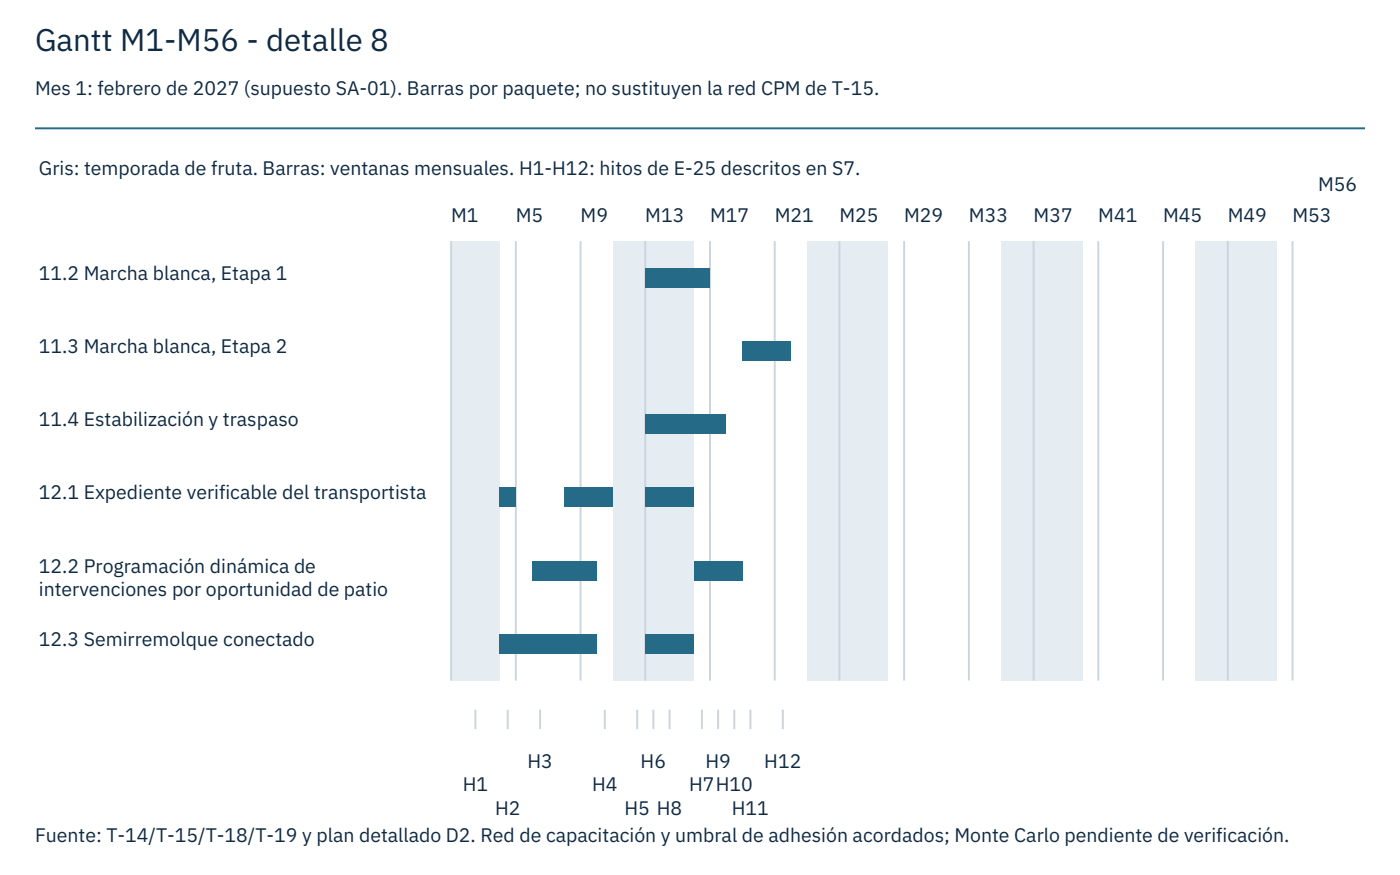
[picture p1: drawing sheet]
<svg xmlns="http://www.w3.org/2000/svg" width="254mm" height="159mm" viewBox="0 0 254 159" stroke-linecap="round" stroke-linejoin="round" font-family="sans-serif">
<defs><g id="words">
<text font-size="5.6" fill="#0f2a43" x="6.3" y="9.2">Gantt M1-M56 - detalle 8</text>
<g font-size="3.5" fill="#0f2a43">
<text x="6.3" y="17.3">Mes 1: febrero de 2027 (supuesto SA-01). Barras por paquete; no sustituyen la red CPM de T-15.</text>
<text x="7.1" y="31.7">Gris: temporada de fruta. Barras: ventanas mensuales. H1-H12: hitos de E-25 descritos en S7.</text>
<text x="239.1" y="34.6">M56</text>
<text x="81.8" y="40.2">M1</text>
<text x="93.6" y="40.2">M5</text>
<text x="105.3" y="40.2">M9</text>
<text x="117.1" y="40.2">M13</text>
<text x="128.8" y="40.2">M17</text>
<text x="140.6" y="40.2">M21</text>
<text x="152.3" y="40.2">M25</text>
<text x="164" y="40.2">M29</text>
<text x="175.8" y="40.2">M33</text>
<text x="187.5" y="40.2">M37</text>
<text x="199.3" y="40.2">M41</text>
<text x="211" y="40.2">M45</text>
<text x="222.8" y="40.2">M49</text>
<text x="234.5" y="40.2">M53</text>
<text x="7.1" y="50.7">11.2 Marcha blanca, Etapa 1</text>
<text x="7.1" y="64">11.3 Marcha blanca, Etapa 2</text>
<text x="7.1" y="77.3">11.4 Estabilización y traspaso</text>
<text x="7.1" y="90.6">12.1 Expediente verificable del transportista</text>
<text x="7.1" y="103.9">12.2 Programación dinámica de</text>
<text x="7.1" y="108.1">intervenciones por oportunidad de patio</text>
<text x="7.1" y="117.2">12.3 Semirremolque conectado</text>
<text x="83.9" y="143.6">H1</text>
<text x="95.7" y="139.3">H3</text>
<text x="107.4" y="143.6">H4</text>
<text x="116.2" y="139.3">H6</text>
<text x="125" y="143.6">H7H10</text>
<text x="128" y="139.3">H9</text>
<text x="138.7" y="139.3">H12</text>
<text x="89.8" y="147.8">H2</text>
<text x="113.3" y="147.8">H5 H8</text>
<text x="132.8" y="147.8">H11</text>
<text x="6.3" y="152.8">Fuente: T-14/T-15/T-18/T-19 y plan detallado D2. Red de capacitación y umbral de adhesión acordados; Monte Carlo pendiente de verificación.</text>
</g>
</g></defs>
<path d="M6.3 23.3h241.3" fill="none" stroke="#256b87" stroke-width=".35"/>
<g fill="#e6edf2">
<path d="M81.8 43.7h3v79.8h-3z" fill-rule="evenodd"/>
<path d="M84.8 43.7h2.9v79.8h-2.9z" fill-rule="evenodd"/>
<path d="M87.7 43.7h3v79.8h-3z" fill-rule="evenodd"/>
<path d="M111.2 43.7h2.9v79.8h-2.9z" fill-rule="evenodd"/>
<path d="M114.1 43.7h3v79.8h-3z" fill-rule="evenodd"/>
<path d="M117.1 43.7h2.9v79.8h-2.9z" fill-rule="evenodd"/>
<path d="M120 43.7h2.9v79.8h-2.9z" fill-rule="evenodd"/>
<path d="M122.9 43.7h3v79.8h-3z" fill-rule="evenodd"/>
<path d="M146.4 43.7h3v79.8h-3z" fill-rule="evenodd"/>
<path d="M149.4 43.7h2.9v79.8h-2.9z" fill-rule="evenodd"/>
<path d="M152.3 43.7h2.9v79.8h-2.9z" fill-rule="evenodd"/>
<path d="M155.2 43.7h3v79.8h-3z" fill-rule="evenodd"/>
<path d="M158.2 43.7h2.9v79.8h-2.9z" fill-rule="evenodd"/>
<path d="M181.7 43.7h2.9v79.8h-2.9z" fill-rule="evenodd"/>
<path d="M184.6 43.7h2.9v79.8h-2.9z" fill-rule="evenodd"/>
<path d="M187.5 43.7h3v79.8h-3z" fill-rule="evenodd"/>
<path d="M190.5 43.7h2.9v79.8h-2.9z" fill-rule="evenodd"/>
<path d="M193.4 43.7h2.9v79.8h-2.9z" fill-rule="evenodd"/>
<path d="M216.9 43.7h2.9v79.8h-2.9z" fill-rule="evenodd"/>
<path d="M219.8 43.7h3v79.8h-3z" fill-rule="evenodd"/>
<path d="M222.8 43.7h2.9v79.8h-2.9z" fill-rule="evenodd"/>
<path d="M225.7 43.7h2.9v79.8h-2.9z" fill-rule="evenodd"/>
<path d="M228.6 43.7h3v79.8h-3z" fill-rule="evenodd"/>
</g>
<g fill="none" stroke="#cad6df" stroke-width=".35">
<path d="M81.8 43.7v79.8M93.6 43.7v79.8M105.3 43.7v79.8M117.1 43.7v79.8M128.8 43.7v79.8M140.6 43.7v79.8M152.3 43.7v79.8M164 43.7v79.8M175.8 43.7v79.8M187.5 43.7v79.8M199.3 43.7v79.8M211 43.7v79.8"/>
<path d="M222.8 43.7v79.8M234.5 43.7v79.8"/>
</g>
<g fill="#256b87">
<path d="M117.1 48.6h8.8v3.6h-8.8z" fill-rule="evenodd"/>
<path d="M125.9 48.6h2.9v3.6h-2.9z" fill-rule="evenodd"/>
<path d="M134.7 61.9h5.9v3.5h-5.9z" fill-rule="evenodd"/>
<path d="M140.6 61.9h2.9v3.5h-2.9z" fill-rule="evenodd"/>
<path d="M117.1 75.2h8.8v3.5h-8.8z" fill-rule="evenodd"/>
<path d="M125.9 75.2h5.8v3.5h-5.8z" fill-rule="evenodd"/>
<path d="M90.7 88.5h2.9v3.5h-2.9z" fill-rule="evenodd"/>
<path d="M102.4 88.5h8.8v3.5h-8.8z" fill-rule="evenodd"/>
<path d="M117.1 88.5h8.8v3.5h-8.8z" fill-rule="evenodd"/>
<path d="M96.5 101.8h11.8v3.5h-11.8z" fill-rule="evenodd"/>
<path d="M125.9 101.8h8.8v3.5h-8.8z" fill-rule="evenodd"/>
<path d="M90.7 115.1h17.6v3.5h-17.6z" fill-rule="evenodd"/>
<path d="M117.1 115.1h8.8v3.5h-8.8z" fill-rule="evenodd"/>
</g>
<path d="M86.2 128.8v3.5M92.1 128.8v3.5M98 128.8v3.5M109.7 128.8v3.5M115.6 128.8v3.5M118.5 128.8v3.5M121.5 128.8v3.5M127.3 128.8v3.5M130.3 128.8v3.5M133.2 128.8v3.5M136.2 128.8v3.5M142 128.8v3.5" fill="none" stroke="#cad6df" stroke-width=".35"/>
<use href="#words"/>
</svg>
